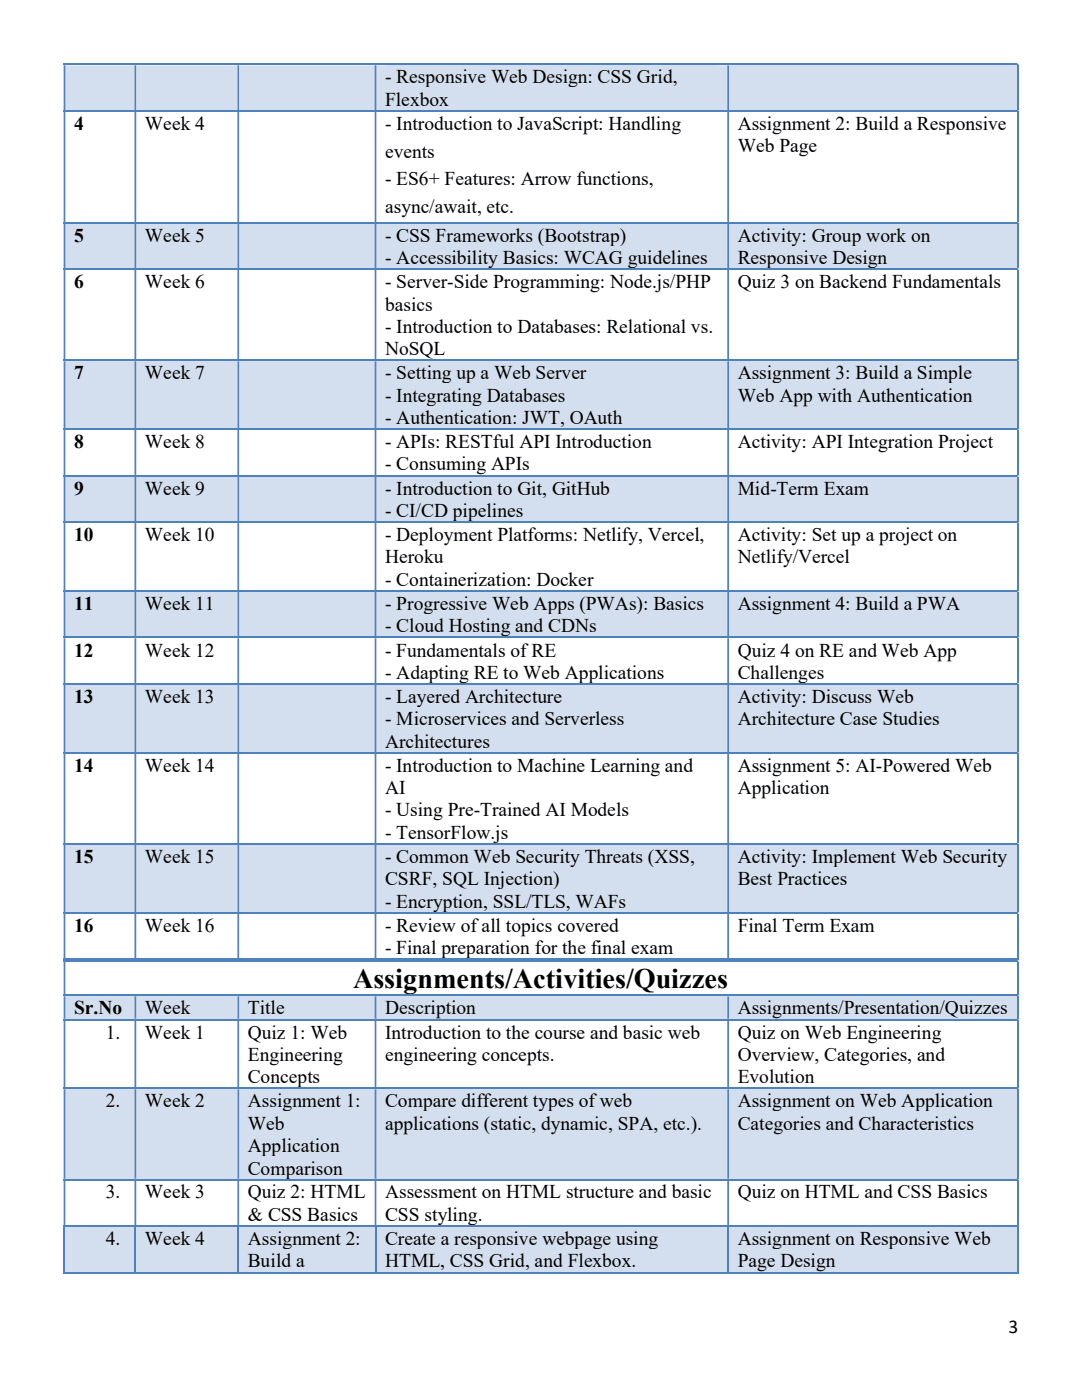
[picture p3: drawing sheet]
<svg xmlns="http://www.w3.org/2000/svg" width="216mm" height="279mm" viewBox="0 0 216 279" stroke-linecap="round" stroke-linejoin="round" font-family="sans-serif">
<defs><g id="words">
<text font-size="5.6" x="70.4" y="197.2">Assignments/Activities/Quizzes</text>
<g font-size="3.9">
<text x="76.8" y="16.6">- Responsive Web Design: CSS Grid,</text>
<text x="76.8" y="21.1">Flexbox</text>
<text x="14.8" y="25.9">4</text>
<text x="28.9" y="25.9">Week 4</text>
<text x="76.8" y="26">- Introduction to JavaScript: Handling</text>
<text x="147.2" y="25.9">Assignment 2: Build a Responsive</text>
<text x="76.8" y="31.5">events</text>
<text x="147.2" y="30.4">Web Page</text>
<text x="76.8" y="37">- ES6+ Features: Arrow functions,</text>
<text x="76.8" y="42.4">async/await, etc.</text>
<text x="14.8" y="48.2">5</text>
<text x="28.9" y="48.2">Week 5</text>
<text x="76.8" y="48.2">- CSS Frameworks (Bootstrap)</text>
<text x="76.8" y="52.7">- Accessibility Basics: WCAG guidelines</text>
<text x="147.2" y="48.2">Activity: Group work on</text>
<text x="147.2" y="52.7">Responsive Design</text>
<text x="14.8" y="57.5">6</text>
<text x="28.9" y="57.5">Week 6</text>
<text x="76.8" y="57.5">- Server-Side Programming: Node.js/PHP</text>
<text x="147.2" y="57.5">Quiz 3 on Backend Fundamentals</text>
<text x="76.8" y="62">basics</text>
<text x="76.8" y="66.4">- Introduction to Databases: Relational vs.</text>
<text x="76.8" y="70.9">NoSQL</text>
<text x="14.8" y="75.7">7</text>
<text x="28.9" y="75.7">Week 7</text>
<text x="76.8" y="75.7">- Setting up a Web Server</text>
<text x="147.2" y="75.7">Assignment 3: Build a Simple</text>
<text x="76.8" y="80.2">- Integrating Databases</text>
<text x="147.2" y="80.2">Web App with Authentication</text>
<text x="14.8" y="89.5">8</text>
<text x="28.9" y="89.5">Week 8</text>
<text x="76.8" y="89.5">- APIs: RESTful API Introduction</text>
<text x="76.8" y="84.6">- Authentication: JWT, OAuth</text>
<text x="147.2" y="89.5">Activity: API Integration Project</text>
<text x="76.8" y="93.9">- Consuming APIs</text>
<text x="14.8" y="98.7">9</text>
<text x="28.9" y="98.7">Week 9</text>
<text x="76.8" y="98.7">- Introduction to Git, GitHub</text>
<text x="147.2" y="98.7">Mid-Term Exam</text>
<text x="14.8" y="108">10</text>
<text x="28.9" y="108">Week 10</text>
<text x="76.8" y="108">- Deployment Platforms: Netlify, Vercel,</text>
<text x="76.8" y="103.2">- CI/CD pipelines</text>
<text x="147.2" y="108">Activity: Set up a project on</text>
<text x="76.8" y="112.4">Heroku</text>
<text x="147.2" y="112.4">Netlify/Vercel</text>
<text x="76.8" y="116.9">- Containerization: Docker</text>
<text x="14.8" y="121.8">11</text>
<text x="28.9" y="121.8">Week 11</text>
<text x="76.8" y="121.8">- Progressive Web Apps (PWAs): Basics</text>
<text x="147.2" y="121.8">Assignment 4: Build a PWA</text>
<text x="14.8" y="131">12</text>
<text x="28.9" y="131">Week 12</text>
<text x="76.8" y="131">- Fundamentals of RE</text>
<text x="76.8" y="126.2">- Cloud Hosting and CDNs</text>
<text x="147.2" y="131">Quiz 4 on RE and Web App</text>
<text x="76.8" y="135.5">- Adapting RE to Web Applications</text>
<text x="147.2" y="135.5">Challenges</text>
<text x="14.8" y="140.3">13</text>
<text x="28.9" y="140.3">Week 13</text>
<text x="76.8" y="140.3">- Layered Architecture</text>
<text x="147.2" y="140.3">Activity: Discuss Web</text>
<text x="76.8" y="144.7">- Microservices and Serverless</text>
<text x="76.8" y="149.2">Architectures</text>
<text x="147.2" y="144.7">Architecture Case Studies</text>
<text x="14.8" y="154">14</text>
<text x="28.9" y="154">Week 14</text>
<text x="76.8" y="154">- Introduction to Machine Learning and</text>
<text x="147.2" y="154">Assignment 5: AI-Powered Web</text>
<text x="76.8" y="158.5">AI</text>
<text x="147.2" y="158.5">Application</text>
<text x="76.8" y="162.9">- Using Pre-Trained AI Models</text>
<text x="76.8" y="167.4">- TensorFlow.js</text>
<text x="14.8" y="172.2">15</text>
<text x="28.9" y="172.2">Week 15</text>
<text x="76.8" y="172.2">- Common Web Security Threats (XSS,</text>
<text x="147.2" y="172.2">Activity: Implement Web Security</text>
<text x="76.8" y="176.7">CSRF, SQL Injection)</text>
<text x="147.2" y="176.7">Best Practices</text>
<text x="14.8" y="186">16</text>
<text x="28.9" y="186">Week 16</text>
<text x="76.8" y="186">- Review of all topics covered</text>
<text x="76.8" y="181.1">- Encryption, SSL/TLS, WAFs</text>
<text x="147.2" y="186">Final Term Exam</text>
<text x="76.8" y="190.4">- Final preparation for the final exam</text>
<text x="14.8" y="202.4">Sr.No</text>
<text x="28.9" y="202.4">Week</text>
<text x="49.4" y="202.4">Title</text>
<text x="76.8" y="202.4">Description</text>
<text x="147.2" y="202.4">Assignments/Presentation/Quizzes</text>
<text x="21.1" y="207.3">1.</text>
<text x="28.9" y="207.3">Week 1</text>
<text x="49.4" y="207.3">Quiz 1: Web</text>
<text x="76.8" y="207.3">Introduction to the course and basic web</text>
<text x="147.2" y="207.3">Quiz on Web Engineering</text>
<text x="49.4" y="211.7">Engineering</text>
<text x="76.8" y="211.7">engineering concepts.</text>
<text x="147.2" y="211.7">Overview, Categories, and</text>
<text x="21.1" y="221">2.</text>
<text x="28.9" y="221">Week 2</text>
<text x="49.4" y="216.2">Concepts</text>
<text x="49.4" y="221">Assignment 1:</text>
<text x="76.8" y="221">Compare different types of web</text>
<text x="147.2" y="216.2">Evolution</text>
<text x="147.2" y="221">Assignment on Web Application</text>
<text x="49.4" y="225.5">Web</text>
<text x="76.8" y="225.5">applications (static, dynamic, SPA, etc.).</text>
<text x="147.2" y="225.5">Categories and Characteristics</text>
<text x="49.4" y="229.9">Application</text>
<text x="21.1" y="239.2">3.</text>
<text x="28.9" y="239.2">Week 3</text>
<text x="49.4" y="239.2">Quiz 2: HTML</text>
<text x="49.4" y="234.4">Comparison</text>
<text x="76.8" y="239.2">Assessment on HTML structure and basic</text>
<text x="147.2" y="239.2">Quiz on HTML and CSS Basics</text>
<text x="49.4" y="243.7">&amp; CSS Basics</text>
<text x="76.8" y="243.7">CSS styling.</text>
<text x="21.1" y="248.5">4.</text>
<text x="28.9" y="248.5">Week 4</text>
<text x="49.4" y="248.5">Assignment 2:</text>
<text x="76.8" y="248.5">Create a responsive webpage using</text>
<text x="147.2" y="248.5">Assignment on Responsive Web</text>
<text x="49.4" y="252.9">Build a</text>
<text x="76.8" y="252.9">HTML, CSS Grid, and Flexbox.</text>
<text x="147.2" y="252.9">Page Design</text>
<text x="201.3" y="266">3</text>
</g>
</g></defs>
<path d="M13 13h13.8v9h-13.8zM27.2 13h20.2v9h-20.2zM47.8 13h27v9h-27zM75.1 13h70v9h-70z" fill-rule="evenodd" fill="#d3dfee"/>
<g fill="#d3dfee">
<path d="M76.8 13h66.6v4.5h-66.6z"/>
<path d="M76.8 17.5h66.6v4.5h-66.6z"/>
<path d="M145.5 13h57.4v9h-57.4z"/>
</g>
<path d="M12.7 12.9h190.2" fill="none" stroke="#4f81bd" stroke-width=".34"/>
<path d="M202.9 12.7h.3v.3h-.3zM12.7 13h.3v9h-.3zM26.8 13h.4v9h-.4zM47.4 13h.3v9h-.3zM74.8 13h.3v9h-.3zM145.1 13h.4v9h-.4z" fill-rule="evenodd" fill="#4f81bd"/>
<path d="M203 13v9M12.7 22.1h190.2" fill="none" stroke="#4f81bd" stroke-width=".34"/>
<path d="M202.9 22h.3v.3h-.3zM12.7 22.3h.3v22h-.3zM26.8 22.3h.4v22h-.4zM47.4 22.3h.3v22h-.3zM74.8 22.3h.3v22h-.3zM145.1 22.3h.4v22h-.4z" fill-rule="evenodd" fill="#4f81bd"/>
<path d="M203 22.3v22" fill="none" stroke="#4f81bd" stroke-width=".34"/>
<g fill="#d3dfee">
<path d="M13 44.6h13.8v9h-13.8z"/>
<path d="M14.8 44.6h10.3v4.5h-10.3z"/>
<path d="M27.2 44.6h20.2v9h-20.2z"/>
<path d="M28.9 44.6h16.7v4.5h-16.7z"/>
<path d="M47.8 44.6h27v9h-27z"/>
<path d="M49.4 44.6h23.6v4.5h-23.6z"/>
<path d="M75.1 44.6h70v9h-70z"/>
<path d="M76.8 44.6h66.6v4.5h-66.6z"/>
<path d="M76.8 49.1h66.6v4.5h-66.6z"/>
<path d="M145.5 44.6h57.4v9h-57.4z"/>
<path d="M147.2 44.6h53.9v4.5h-53.9z"/>
<path d="M147.2 49.1h53.9v4.5h-53.9z"/>
</g>
<path d="M12.7 44.4h190.2" fill="none" stroke="#4f81bd" stroke-width=".34"/>
<path d="M202.9 44.3h.3v.3h-.3zM12.7 44.6h.3v9h-.3zM26.8 44.6h.4v9h-.4zM47.4 44.6h.3v9h-.3zM74.8 44.6h.3v9h-.3zM145.1 44.6h.4v9h-.4z" fill-rule="evenodd" fill="#4f81bd"/>
<path d="M12.7 53.7h190.2M203 44.6v9" fill="none" stroke="#4f81bd" stroke-width=".34"/>
<path d="M202.9 53.6h.3v.3h-.3zM12.7 53.9h.3v17.9h-.3zM26.8 53.9h.4v17.9h-.4zM47.4 53.9h.3v17.9h-.3zM74.8 53.9h.3v17.9h-.3zM145.1 53.9h.4v17.9h-.4z" fill-rule="evenodd" fill="#4f81bd"/>
<path d="M203 53.9v17.9" fill="none" stroke="#4f81bd" stroke-width=".34"/>
<g fill="#d3dfee">
<path d="M13 72.1h13.8v13.4h-13.8z"/>
<path d="M14.8 72.1h10.3v4.5h-10.3z"/>
<path d="M27.2 72.1h20.2v13.4h-20.2z"/>
<path d="M28.9 72.1h16.7v4.5h-16.7z"/>
<path d="M47.8 72.1h27v13.4h-27z"/>
<path d="M49.4 72.1h23.6v4.5h-23.6z"/>
<path d="M75.1 72.1h70v13.4h-70z"/>
<path d="M76.8 72.1h66.6v4.5h-66.6z"/>
<path d="M76.8 76.6h66.6v4.4h-66.6z"/>
<path d="M76.8 81h66.6v4.5h-66.6z"/>
<path d="M145.5 72.1h57.4v13.4h-57.4z"/>
<path d="M147.2 72.1h53.9v4.5h-53.9z"/>
<path d="M147.2 76.6h53.9v4.4h-53.9z"/>
</g>
<path d="M12.7 71.9h190.2" fill="none" stroke="#4f81bd" stroke-width=".34"/>
<path d="M202.9 71.8h.3v.3h-.3zM12.7 72.1h.3v13.4h-.3zM26.8 72.1h.4v13.4h-.4zM47.4 72.1h.3v13.4h-.3zM74.8 72.1h.3v13.4h-.3zM145.1 72.1h.4v13.4h-.4z" fill-rule="evenodd" fill="#4f81bd"/>
<path d="M203 72.1v13.4M12.7 85.6h190.2" fill="none" stroke="#4f81bd" stroke-width=".34"/>
<path d="M202.9 85.5h.3v.3h-.3zM12.7 85.8h.3v9h-.3zM26.8 85.8h.4v9h-.4zM47.4 85.8h.3v9h-.3zM74.8 85.8h.3v9h-.3zM145.1 85.8h.4v9h-.4z" fill-rule="evenodd" fill="#4f81bd"/>
<path d="M203 85.8v9" fill="none" stroke="#4f81bd" stroke-width=".34"/>
<g fill="#d3dfee">
<path d="M13 95.1h13.8v9h-13.8z"/>
<path d="M14.8 95.1h10.3v4.5h-10.3z"/>
<path d="M27.2 95.1h20.2v9h-20.2z"/>
<path d="M28.9 95.1h16.7v4.5h-16.7z"/>
<path d="M47.8 95.1h27v9h-27z"/>
<path d="M49.4 95.1h23.6v4.5h-23.6z"/>
<path d="M75.1 95.1h70v9h-70z"/>
<path d="M76.8 95.1h66.6v4.5h-66.6z"/>
<path d="M76.8 99.6h66.6v4.5h-66.6z"/>
<path d="M145.5 95.1h57.4v9h-57.4z"/>
<path d="M147.2 95.1h53.9v4.5h-53.9z"/>
</g>
<path d="M12.7 95h190.2" fill="none" stroke="#4f81bd" stroke-width=".34"/>
<path d="M202.9 94.8h.3v.3h-.3zM12.7 95.1h.3v9h-.3zM26.8 95.1h.4v9h-.4zM47.4 95.1h.3v9h-.3zM74.8 95.1h.3v9h-.3zM145.1 95.1h.4v9h-.4z" fill-rule="evenodd" fill="#4f81bd"/>
<path d="M203 95.1v9M12.7 104.2h190.2" fill="none" stroke="#4f81bd" stroke-width=".34"/>
<path d="M202.9 104.1h.3v.3h-.3zM12.7 104.4h.3v13.4h-.3zM26.8 104.4h.4v13.4h-.4zM47.4 104.4h.3v13.4h-.3zM74.8 104.4h.3v13.4h-.3zM145.1 104.4h.4v13.4h-.4z" fill-rule="evenodd" fill="#4f81bd"/>
<path d="M203 104.4v13.4" fill="none" stroke="#4f81bd" stroke-width=".34"/>
<g fill="#d3dfee">
<path d="M13 118.2h13.8v8.8h-13.8z"/>
<path d="M14.8 118.2h10.3v4.4h-10.3z"/>
<path d="M27.2 118.2h20.2v8.8h-20.2z"/>
<path d="M28.9 118.2h16.7v4.4h-16.7z"/>
<path d="M47.8 118.2h27v8.8h-27z"/>
<path d="M49.4 118.2h23.6v4.4h-23.6z"/>
<path d="M75.1 118.2h70v8.8h-70z"/>
<path d="M76.8 118.2h66.6v4.4h-66.6z"/>
<path d="M76.8 122.6h66.6v4.4h-66.6z"/>
<path d="M145.5 118.2h57.4v8.8h-57.4z"/>
<path d="M147.2 118.2h53.9v4.4h-53.9z"/>
</g>
<path d="M12.7 117.9h190.2" fill="none" stroke="#4f81bd" stroke-width=".34"/>
<path d="M202.9 117.8h.3v.3h-.3zM12.7 118.1h.3v8.9h-.3zM26.8 118.1h.4v8.9h-.4zM47.4 118.1h.3v8.9h-.3zM74.8 118.1h.3v8.9h-.3zM145.1 118.1h.4v8.9h-.4z" fill-rule="evenodd" fill="#4f81bd"/>
<path d="M203 118.1v8.9M12.7 127.2h190.2" fill="none" stroke="#4f81bd" stroke-width=".34"/>
<path d="M202.9 127h.3v.4h-.3zM12.7 127.4h.3v9h-.3zM26.8 127.4h.4v9h-.4zM47.4 127.4h.3v9h-.3zM74.8 127.4h.3v9h-.3zM145.1 127.4h.4v9h-.4z" fill-rule="evenodd" fill="#4f81bd"/>
<path d="M203 127.4v9" fill="none" stroke="#4f81bd" stroke-width=".34"/>
<g fill="#d3dfee">
<path d="M13 136.7h13.8v13.4h-13.8z"/>
<path d="M14.8 136.7h10.3v4.4h-10.3z"/>
<path d="M27.2 136.7h20.2v13.4h-20.2z"/>
<path d="M28.9 136.7h16.7v4.4h-16.7z"/>
<path d="M47.8 136.7h27v13.4h-27z"/>
<path d="M49.4 136.7h23.6v4.4h-23.6z"/>
<path d="M75.1 136.7h70v13.4h-70z"/>
<path d="M76.8 136.7h66.6v4.4h-66.6z"/>
<path d="M76.8 141.1h66.6v4.5h-66.6z"/>
<path d="M76.8 145.6h66.6v4.5h-66.6z"/>
<path d="M145.5 136.7h57.4v13.4h-57.4z"/>
<path d="M147.2 136.7h53.9v4.4h-53.9z"/>
<path d="M147.2 141.1h53.9v4.5h-53.9z"/>
</g>
<path d="M12.7 136.5h190.2" fill="none" stroke="#4f81bd" stroke-width=".34"/>
<path d="M202.9 136.4h.3v.3h-.3zM12.7 136.7h.3v13.4h-.3zM26.8 136.7h.4v13.4h-.4zM47.4 136.7h.3v13.4h-.3zM74.8 136.7h.3v13.4h-.3zM145.1 136.7h.4v13.4h-.4z" fill-rule="evenodd" fill="#4f81bd"/>
<path d="M203 136.7v13.4M12.7 150.2h190.2" fill="none" stroke="#4f81bd" stroke-width=".34"/>
<path d="M202.9 150.1h.3v.3h-.3zM12.7 150.4h.3v17.9h-.3zM26.8 150.4h.4v17.9h-.4zM47.4 150.4h.3v17.9h-.3zM74.8 150.4h.3v17.9h-.3zM145.1 150.4h.4v17.9h-.4z" fill-rule="evenodd" fill="#4f81bd"/>
<path d="M203 150.4v17.9" fill="none" stroke="#4f81bd" stroke-width=".34"/>
<g fill="#d3dfee">
<path d="M13 168.6h13.8v13.4h-13.8z"/>
<path d="M14.8 168.6h10.3v4.5h-10.3z"/>
<path d="M27.2 168.6h20.2v13.4h-20.2z"/>
<path d="M28.9 168.6h16.7v4.5h-16.7z"/>
<path d="M47.8 168.6h27v13.4h-27z"/>
<path d="M49.4 168.6h23.6v4.5h-23.6z"/>
<path d="M75.1 168.6h70v13.4h-70z"/>
<path d="M76.8 168.6h66.6v4.5h-66.6z"/>
<path d="M76.8 173.1h66.6v4.4h-66.6z"/>
<path d="M76.8 177.5h66.6v4.5h-66.6z"/>
<path d="M145.5 168.6h57.4v13.4h-57.4z"/>
<path d="M147.2 168.6h53.9v4.5h-53.9z"/>
<path d="M147.2 173.1h53.9v4.4h-53.9z"/>
</g>
<path d="M12.7 168.4h190.2" fill="none" stroke="#4f81bd" stroke-width=".34"/>
<path d="M202.9 168.3h.3v.3h-.3zM12.7 168.6h.3v13.4h-.3zM26.8 168.6h.4v13.4h-.4zM47.4 168.6h.3v13.4h-.3zM74.8 168.6h.3v13.4h-.3zM145.1 168.6h.4v13.4h-.4z" fill-rule="evenodd" fill="#4f81bd"/>
<path d="M203 168.6v13.4M12.7 182.2h190.2" fill="none" stroke="#4f81bd" stroke-width=".34"/>
<path d="M202.9 182h.3v.4h-.3zM12.7 182.4h.3v8.9h-.3zM26.8 182.4h.4v8.9h-.4zM47.4 182.4h.3v8.9h-.3zM74.8 182.4h.3v8.9h-.3zM145.1 182.4h.4v8.9h-.4z" fill-rule="evenodd" fill="#4f81bd"/>
<path d="M12.7 191.5h190.2M203 182.4v8.9" fill="none" stroke="#4f81bd" stroke-width=".34"/>
<path d="M202.9 191.3h.3v.3h-.3z" fill="#4f81bd"/>
<path d="M12.7 191.8h190.2" fill="none" stroke="#4f81bd" stroke-width=".34"/>
<path d="M202.9 191.6h.3v.4h-.3zM12.7 192h.3v6.5h-.3z" fill-rule="evenodd" fill="#4f81bd"/>
<path d="M203 192v6.5" fill="none" stroke="#4f81bd" stroke-width=".34"/>
<g fill="#d3dfee">
<path d="M13 198.8h13.8v4.5h-13.8z" fill-rule="evenodd"/>
<path d="M27.2 198.8h20.2v4.5h-20.2z" fill-rule="evenodd"/>
<path d="M47.8 198.8h27v4.5h-27z" fill-rule="evenodd"/>
<path d="M75.1 198.8h70v4.5h-70z" fill-rule="evenodd"/>
<path d="M145.5 198.8h57.4v4.5h-57.4z" fill-rule="evenodd"/>
</g>
<path d="M12.7 198.7h190.2" fill="none" stroke="#4f81bd" stroke-width=".34"/>
<path d="M202.9 198.5h.3v.3h-.3zM12.7 198.8h.3v4.5h-.3zM26.8 198.8h.4v4.5h-.4zM47.4 198.8h.3v4.5h-.3zM74.8 198.8h.3v4.5h-.3zM145.1 198.8h.4v4.5h-.4z" fill-rule="evenodd" fill="#4f81bd"/>
<path d="M203 198.8v4.5M12.7 203.5h190.2" fill="none" stroke="#4f81bd" stroke-width=".34"/>
<path d="M202.9 203.3h.3v.4h-.3zM12.7 203.7h.3v13.3h-.3zM26.8 203.7h.4v13.3h-.4zM47.4 203.7h.3v13.3h-.3zM74.8 203.7h.3v13.3h-.3zM145.1 203.7h.4v13.3h-.4z" fill-rule="evenodd" fill="#4f81bd"/>
<path d="M203 203.7v13.3" fill="none" stroke="#4f81bd" stroke-width=".34"/>
<g fill="#d3dfee">
<path d="M13 217.4h13.8v17.8h-13.8z"/>
<path d="M14.8 217.4h10.3v4.5h-10.3z"/>
<path d="M27.2 217.4h20.2v17.8h-20.2z"/>
<path d="M28.9 217.4h16.7v4.5h-16.7z"/>
<path d="M47.8 217.4h27v17.8h-27z"/>
<path d="M49.4 217.4h23.6v4.5h-23.6z"/>
<path d="M49.4 221.9h23.6v4.4h-23.6z"/>
<path d="M49.4 226.3h23.6v4.5h-23.6z"/>
<path d="M49.4 230.8h23.6v4.4h-23.6z"/>
<path d="M75.1 217.4h70v17.8h-70z"/>
<path d="M76.8 217.4h66.6v4.5h-66.6z"/>
<path d="M76.8 221.9h66.6v4.4h-66.6z"/>
<path d="M145.5 217.4h57.4v17.8h-57.4z"/>
<path d="M147.2 217.4h53.9v4.5h-53.9z"/>
<path d="M147.2 221.9h53.9v4.4h-53.9z"/>
</g>
<path d="M12.7 217.2h190.2" fill="none" stroke="#4f81bd" stroke-width=".34"/>
<path d="M202.9 217h.3v.4h-.3zM12.7 217.4h.3v17.8h-.3zM26.8 217.4h.4v17.8h-.4zM47.4 217.4h.3v17.8h-.3zM74.8 217.4h.3v17.8h-.3zM145.1 217.4h.4v17.8h-.4z" fill-rule="evenodd" fill="#4f81bd"/>
<path d="M203 217.4v17.8M12.7 235.4h190.2" fill="none" stroke="#4f81bd" stroke-width=".34"/>
<path d="M202.9 235.2h.3v.4h-.3zM12.7 235.6h.3v8.9h-.3zM26.8 235.6h.4v8.9h-.4zM47.4 235.6h.3v8.9h-.3zM74.8 235.6h.3v8.9h-.3zM145.1 235.6h.4v8.9h-.4z" fill-rule="evenodd" fill="#4f81bd"/>
<path d="M203 235.6v8.9" fill="none" stroke="#4f81bd" stroke-width=".34"/>
<g fill="#d3dfee">
<path d="M13 244.9h13.8v8.9h-13.8z"/>
<path d="M14.8 244.9h10.3v4.4h-10.3z"/>
<path d="M27.2 244.9h20.2v8.9h-20.2z"/>
<path d="M28.9 244.9h16.7v4.4h-16.7z"/>
<path d="M47.8 244.9h27v8.9h-27z"/>
<path d="M49.4 244.9h23.6v4.4h-23.6z"/>
<path d="M49.4 249.3h23.6v4.5h-23.6z"/>
<path d="M75.1 244.9h70v8.9h-70z"/>
<path d="M76.8 244.9h66.6v4.4h-66.6z"/>
<path d="M76.8 249.3h66.6v4.5h-66.6z"/>
<path d="M145.5 244.9h57.4v8.9h-57.4z"/>
<path d="M147.2 244.9h53.9v4.4h-53.9z"/>
<path d="M147.2 249.3h53.9v4.5h-53.9z"/>
</g>
<path d="M12.7 244.7h190.2" fill="none" stroke="#4f81bd" stroke-width=".34"/>
<path d="M202.9 244.5h.3v.4h-.3z" fill="#4f81bd"/>
<path d="M12.7 254h14.1M12.9 244.9v9.3M27 244.9v9.3M27.2 254h20.2M47.5 244.9v9.3M47.7 254h27.1M74.9 244.9v9.3M75.1 254h70M145.3 244.9v9.3M145.5 254h57.4M203 244.9v9.3" fill="none" stroke="#4f81bd" stroke-width=".34"/>
<path d="M202.9 253.8h.3v.4h-.3z" fill="#4f81bd"/>
<use href="#words"/>
</svg>
